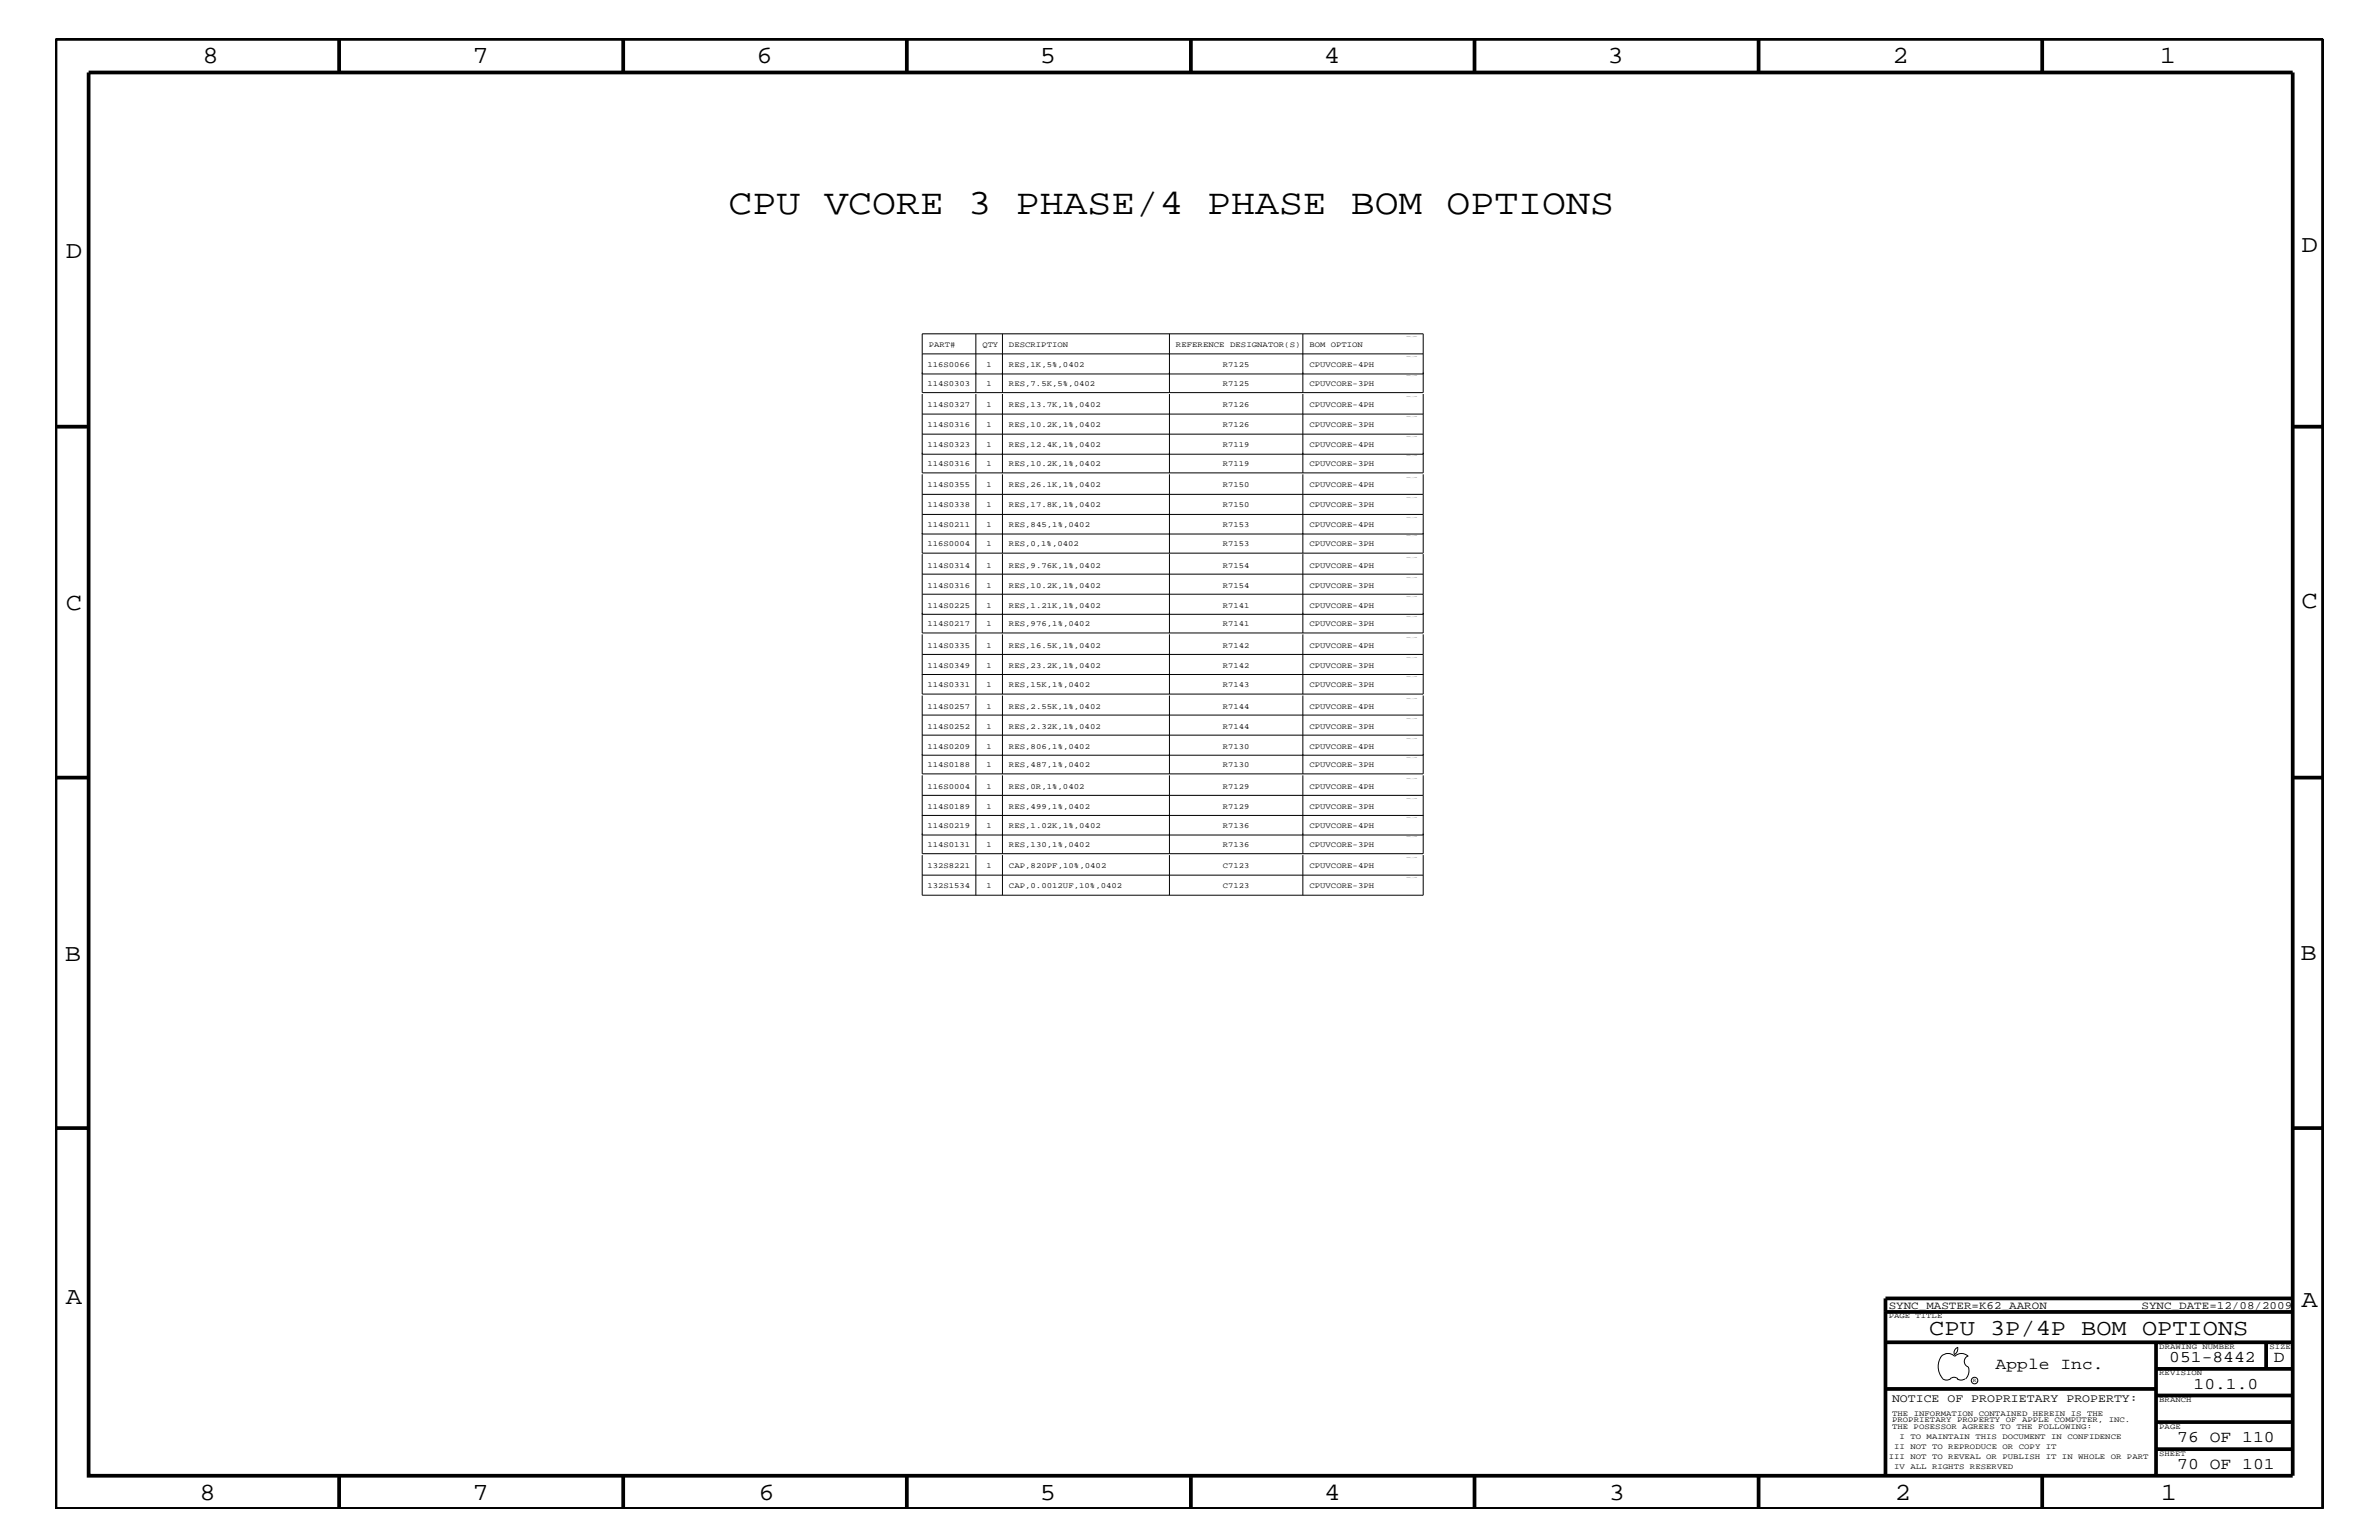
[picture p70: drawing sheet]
<svg xmlns="http://www.w3.org/2000/svg" width="432mm" height="279mm" viewBox="0 0 432 279" stroke-linecap="round" stroke-linejoin="round" font-family="sans-serif">
<defs><g id="words">
<text font-size="6.5" x="132.2" y="38.9">CPU VCORE 3 PHASE/4 PHASE BOM OPTIONS</text>
<g font-size="4.5">
<text x="36.7" y="11.5">8</text>
<text x="85.8" y="11.5">7</text>
<text x="137.3" y="11.5">6</text>
<text x="188.7" y="11.5">5</text>
<text x="240.3" y="11.5">4</text>
<text x="291.8" y="11.5">3</text>
<text x="343.5" y="11.5">2</text>
<text x="392" y="11.5">1</text>
<text x="11.9" y="46.8">D</text>
<text x="417.7" y="45.7">D</text>
<text x="11.9" y="110.6">C</text>
<text x="417.7" y="110.3">C</text>
<text x="11.8" y="174.3">B</text>
<text x="417.6" y="174.2">B</text>
<text x="11.9" y="236.7">A</text>
<text x="417.7" y="237.1">A</text>
<text x="36.2" y="272.1">8</text>
<text x="85.8" y="272.1">7</text>
<text x="137.7" y="272.1">6</text>
<text x="188.7" y="272.1">5</text>
<text x="240.4" y="272.1">4</text>
<text x="292" y="272.1">3</text>
<text x="343.9" y="272.1">2</text>
<text x="392.2" y="272.1">1</text>
</g>
<text font-size="4.1" x="350.2" y="242.3">CPU 3P/4P BOM OPTIONS</text>
<g font-size="3">
<text x="362.2" y="248.4">Apple Inc.</text>
<text x="393.7" y="247.1">051-8442</text>
<text x="398.1" y="252">10.1.0</text>
<text x="412.7" y="247.1">D</text>
<text x="395.2" y="261.6">76 OF 110</text>
<text x="395.2" y="266.6">70 OF 101</text>
</g>
<text font-size="2.1" x="343.4" y="254.4">NOTICE OF PROPRIETARY PROPERTY:</text>
<g font-size="2">
<text x="342.8" y="237.4">SYNC_MASTER=K62_AARON</text>
<text x="388.7" y="237.4">SYNC_DATE=12/08/2009</text>
</g>
<g font-size="1.4">
<text x="168.6" y="63">PART#</text>
<text x="178.3" y="63">QTY</text>
<text x="183.1" y="63">DESCRIPTION</text>
<text x="213.4" y="63">REFERENCE DESIGNATOR(S)</text>
<text x="237.7" y="63">BOM OPTION</text>
<text x="168.3" y="70">114S0303</text>
<text x="168.3" y="66.7">116S0066</text>
<text x="179" y="70">1</text>
<text x="179" y="66.7">1</text>
<text x="183.1" y="70">RES,7.5K,5%,0402</text>
<text x="183.1" y="66.7">RES,1K,5%,0402</text>
<text x="222" y="70">R7125</text>
<text x="222" y="66.7">R7125</text>
<text x="237.7" y="70">CPUVCORE-3PH</text>
<text x="237.7" y="66.7">CPUVCORE-4PH</text>
<text x="168.3" y="73.9">114S0327</text>
<text x="168.3" y="77.5">114S0316</text>
<text x="179" y="73.9">1</text>
<text x="179" y="77.5">1</text>
<text x="183.1" y="73.9">RES,13.7K,1%,0402</text>
<text x="183.1" y="77.5">RES,10.2K,1%,0402</text>
<text x="222" y="73.9">R7126</text>
<text x="222" y="77.5">R7126</text>
<text x="237.7" y="73.9">CPUVCORE-4PH</text>
<text x="237.7" y="77.5">CPUVCORE-3PH</text>
<text x="168.3" y="81.1">114S0323</text>
<text x="179" y="81.1">1</text>
<text x="183.1" y="81.1">RES,12.4K,1%,0402</text>
<text x="222" y="81.1">R7119</text>
<text x="237.7" y="81.1">CPUVCORE-4PH</text>
<text x="168.3" y="88.4">114S0355</text>
<text x="168.3" y="84.5">114S0316</text>
<text x="179" y="88.4">1</text>
<text x="179" y="84.5">1</text>
<text x="183.1" y="88.4">RES,26.1K,1%,0402</text>
<text x="183.1" y="84.5">RES,10.2K,1%,0402</text>
<text x="222" y="88.4">R7150</text>
<text x="222" y="84.5">R7119</text>
<text x="237.7" y="88.4">CPUVCORE-4PH</text>
<text x="237.7" y="84.5">CPUVCORE-3PH</text>
<text x="168.3" y="92.1">114S0338</text>
<text x="168.3" y="95.7">114S0211</text>
<text x="179" y="92.1">1</text>
<text x="179" y="95.7">1</text>
<text x="183.1" y="92.1">RES,17.8K,1%,0402</text>
<text x="183.1" y="95.7">RES,845,1%,0402</text>
<text x="222" y="92.1">R7150</text>
<text x="222" y="95.7">R7153</text>
<text x="237.7" y="92.1">CPUVCORE-3PH</text>
<text x="237.7" y="95.7">CPUVCORE-4PH</text>
<text x="168.3" y="99.1">116S0004</text>
<text x="179" y="99.1">1</text>
<text x="183.1" y="99.1">RES,0,1%,0402</text>
<text x="222" y="99.1">R7153</text>
<text x="237.7" y="99.1">CPUVCORE-3PH</text>
<text x="168.3" y="103">114S0314</text>
<text x="168.3" y="106.6">114S0316</text>
<text x="179" y="103">1</text>
<text x="179" y="106.6">1</text>
<text x="183.1" y="103">RES,9.76K,1%,0402</text>
<text x="183.1" y="106.6">RES,10.2K,1%,0402</text>
<text x="222" y="103">R7154</text>
<text x="222" y="106.6">R7154</text>
<text x="237.7" y="103">CPUVCORE-4PH</text>
<text x="237.7" y="106.6">CPUVCORE-3PH</text>
<text x="168.3" y="113.7">114S0217</text>
<text x="168.3" y="110.3">114S0225</text>
<text x="179" y="113.7">1</text>
<text x="179" y="110.3">1</text>
<text x="183.1" y="113.7">RES,976,1%,0402</text>
<text x="183.1" y="110.3">RES,1.21K,1%,0402</text>
<text x="222" y="113.7">R7141</text>
<text x="222" y="110.3">R7141</text>
<text x="237.7" y="113.7">CPUVCORE-3PH</text>
<text x="237.7" y="110.3">CPUVCORE-4PH</text>
<text x="168.3" y="117.5">114S0335</text>
<text x="179" y="117.5">1</text>
<text x="183.1" y="117.5">RES,16.5K,1%,0402</text>
<text x="222" y="117.5">R7142</text>
<text x="237.7" y="117.5">CPUVCORE-4PH</text>
<text x="168.3" y="121.2">114S0349</text>
<text x="168.3" y="124.7">114S0331</text>
<text x="179" y="121.2">1</text>
<text x="179" y="124.7">1</text>
<text x="183.1" y="121.2">RES,23.2K,1%,0402</text>
<text x="183.1" y="124.7">RES,15K,1%,0402</text>
<text x="222" y="121.2">R7142</text>
<text x="222" y="124.7">R7143</text>
<text x="237.7" y="121.2">CPUVCORE-3PH</text>
<text x="237.7" y="124.7">CPUVCORE-3PH</text>
<text x="168.3" y="128.6">114S0257</text>
<text x="179" y="128.6">1</text>
<text x="183.1" y="128.6">RES,2.55K,1%,0402</text>
<text x="222" y="128.6">R7144</text>
<text x="237.7" y="128.6">CPUVCORE-4PH</text>
<text x="168.3" y="132.2">114S0252</text>
<text x="168.3" y="135.8">114S0209</text>
<text x="179" y="132.2">1</text>
<text x="179" y="135.8">1</text>
<text x="183.1" y="132.2">RES,2.32K,1%,0402</text>
<text x="183.1" y="135.8">RES,806,1%,0402</text>
<text x="222" y="132.2">R7144</text>
<text x="222" y="135.8">R7130</text>
<text x="237.7" y="132.2">CPUVCORE-3PH</text>
<text x="237.7" y="135.8">CPUVCORE-4PH</text>
<text x="168.3" y="139.2">114S0188</text>
<text x="168.3" y="143.1">116S0004</text>
<text x="179" y="139.2">1</text>
<text x="179" y="143.1">1</text>
<text x="183.1" y="139.2">RES,487,1%,0402</text>
<text x="183.1" y="143.1">RES,0R,1%,0402</text>
<text x="222" y="139.2">R7130</text>
<text x="222" y="143.1">R7129</text>
<text x="237.7" y="139.2">CPUVCORE-3PH</text>
<text x="237.7" y="143.1">CPUVCORE-4PH</text>
<text x="168.3" y="146.8">114S0189</text>
<text x="179" y="146.8">1</text>
<text x="183.1" y="146.8">RES,499,1%,0402</text>
<text x="222" y="146.8">R7129</text>
<text x="237.7" y="146.8">CPUVCORE-3PH</text>
<text x="168.3" y="150.2">114S0219</text>
<text x="168.3" y="153.7">114S0131</text>
<text x="179" y="150.2">1</text>
<text x="179" y="153.7">1</text>
<text x="183.1" y="150.2">RES,1.02K,1%,0402</text>
<text x="183.1" y="153.7">RES,130,1%,0402</text>
<text x="222" y="150.2">R7136</text>
<text x="222" y="153.7">R7136</text>
<text x="237.7" y="150.2">CPUVCORE-4PH</text>
<text x="237.7" y="153.7">CPUVCORE-3PH</text>
<text x="168.3" y="157.5">132S8221</text>
<text x="168.3" y="161.1">132S1534</text>
<text x="179" y="157.5">1</text>
<text x="179" y="161.1">1</text>
<text x="183.1" y="157.5">CAP,820PF,10%,0402</text>
<text x="183.1" y="161.1">CAP,0.0012UF,10%,0402</text>
<text x="222" y="157.5">C7123</text>
<text x="222" y="161.1">C7123</text>
<text x="237.7" y="157.5">CPUVCORE-4PH</text>
<text x="237.7" y="161.1">CPUVCORE-3PH</text>
<text x="342.8" y="239.2">PAGE TITLE</text>
<text x="391.9" y="244.7">DRAWING NUMBER</text>
<text x="411.9" y="244.7">SIZE</text>
<text x="391.9" y="249.5">REVISION</text>
<text x="343.4" y="256.8">THE INFORMATION CONTAINED HEREIN IS THE</text>
<text x="391.9" y="254.4">BRANCH</text>
<text x="343.4" y="259.3">THE POSESSOR AGREES TO THE FOLLOWING:</text>
<text x="343.4" y="258">PROPRIETARY PROPERTY OF APPLE COMPUTER, INC.</text>
<text x="343.8" y="262.9">II NOT TO REPRODUCE OR COPY IT</text>
<text x="344.8" y="261.1">I TO MAINTAIN THIS DOCUMENT IN CONFIDENCE</text>
<text x="391.9" y="259.3">PAGE</text>
<text x="342.8" y="264.7">III NOT TO REVEAL OR PUBLISH IT IN WHOLE OR PART</text>
<text x="343.8" y="266.6">IV ALL RIGHTS RESERVED</text>
<text x="391.9" y="264.1">SHEET</text>
</g>
<text font-size="1" x="358.1" y="250.7">R</text>
</g></defs>
<g fill="none" stroke="#000" stroke-width=".18">
<path d="M167.4 71.5v14.3h90.9v-14.3M167.4 60.6h90.9v10.6h-90.9zM167.4 78.8h90.9M167.4 75.1h90.9M167.4 64.2h90.9M167.4 67.8h90.9M177.1 60.6v10.6M177.1 71.5v14.3M181.9 60.6v10.6M181.9 71.5v14.3M212.3 60.6v10.6M212.3 71.5v14.3"/>
<path d="M236.5 60.6v10.6M236.5 71.5v14.3M167.4 86v14.4h90.9v-14.4M167.4 96.9h90.9M167.4 93.3h90.9M167.4 89.7h90.9M167.4 82.4h90.9M177.1 86v14.4M181.9 86v14.4M212.3 86v14.4M236.5 86v14.4M167.4 100.5v14.3h90.9v-14.3"/>
<path d="M167.4 115.1v10.8h90.9v-10.8M167.4 107.8h90.9M167.4 111.4h90.9M167.4 104.2h90.9M167.4 118.7h90.9M177.1 100.5v14.3M177.1 115.1v10.8M181.9 100.5v14.3M181.9 115.1v10.8M212.3 100.5v14.3M212.3 115.1v10.8M236.5 100.5v14.3"/>
<path d="M236.5 115.1v10.8M167.4 126.2v14.2h90.9v-14.2M167.4 137h90.9M167.4 133.4h90.9M167.4 129.7h90.9M167.4 122.4h90.9M177.1 126.2v14.2M181.9 126.2v14.2M212.3 126.2v14.2M236.5 126.2v14.2M167.4 140.7v14.2h90.9v-14.2M167.4 155.1v7.3h90.9v-7.3"/>
<path d="M167.4 158.8h90.9M167.4 151.5h90.9M167.4 144.3h90.9M167.4 147.9h90.9M177.1 140.7v14.2M177.1 155.1v7.3M181.9 140.7v14.2M181.9 155.1v7.3M212.3 140.7v14.2M212.3 155.1v7.3M236.5 140.7v14.2M236.5 155.1v7.3"/>
<path d="M352.3 246.1a1.69 1.69 0 0 1 2.5 0 1.72 1.72 0 0 1 2.4 0M352.4 246a3.2 3.2 0 0 0 .4 4.3l.8 .1 .4-.2M354 250.2l.7-.3 .7 .3M355.2 250.2l.7 .2 .7-.2M355.3 244.4v.3a1.18 1.18 0 0 1-.6 1.1M355.4 244.4a.99 .99 0 0 0-.6 1.4M357.2 246a1.04 1.04 0 0 0-.7 1 1.04 1.04 0 0 0 .7 1M357.3 248l.1 .7a2.11 2.11 0 0 1-.6 1.5"/>
<circle cx="358.4" cy="250.5" r=".59"/>
</g>
<g fill="none" stroke="#000" stroke-width=".68" stroke-linecap="butt">
<path d="M10.1 7.1h411.5v266.7h-411.5zM16.1 13.2h400v254.5h-400zM61.6 7.1v6.1M113.1 7.1v6.1M164.6 7.1v6.1M216.2 7.1v6.1M267.6 7.1v6.1M319.2 7.1v6.1M370.7 7.1v6.1M10.1 77.4h6M416.1 77.4h5.5M10.1 141.1h6"/>
<path d="M416.1 141.1h5.5M10.1 204.7h6M416.1 204.7h5.5M342.2 238h73.9M416.1 235.6h-73.9v32.1M342.2 243.5h73.9M342.2 252h49.1M391.3 243.5v24.2M391.3 258h24.8M391.3 253.2h24.8M391.3 248.4h24.8M411.3 243.5v4.9"/>
<path d="M61.6 267.7v6.1M113.1 267.7v6.1M164.6 267.7v6.1M216.2 268v5.8M267.6 267.7v6.1M319.2 267.7v6.1M370.7 267.7v6.1M391.3 262.9h24.8"/>
</g>
<use href="#words"/>
</svg>
